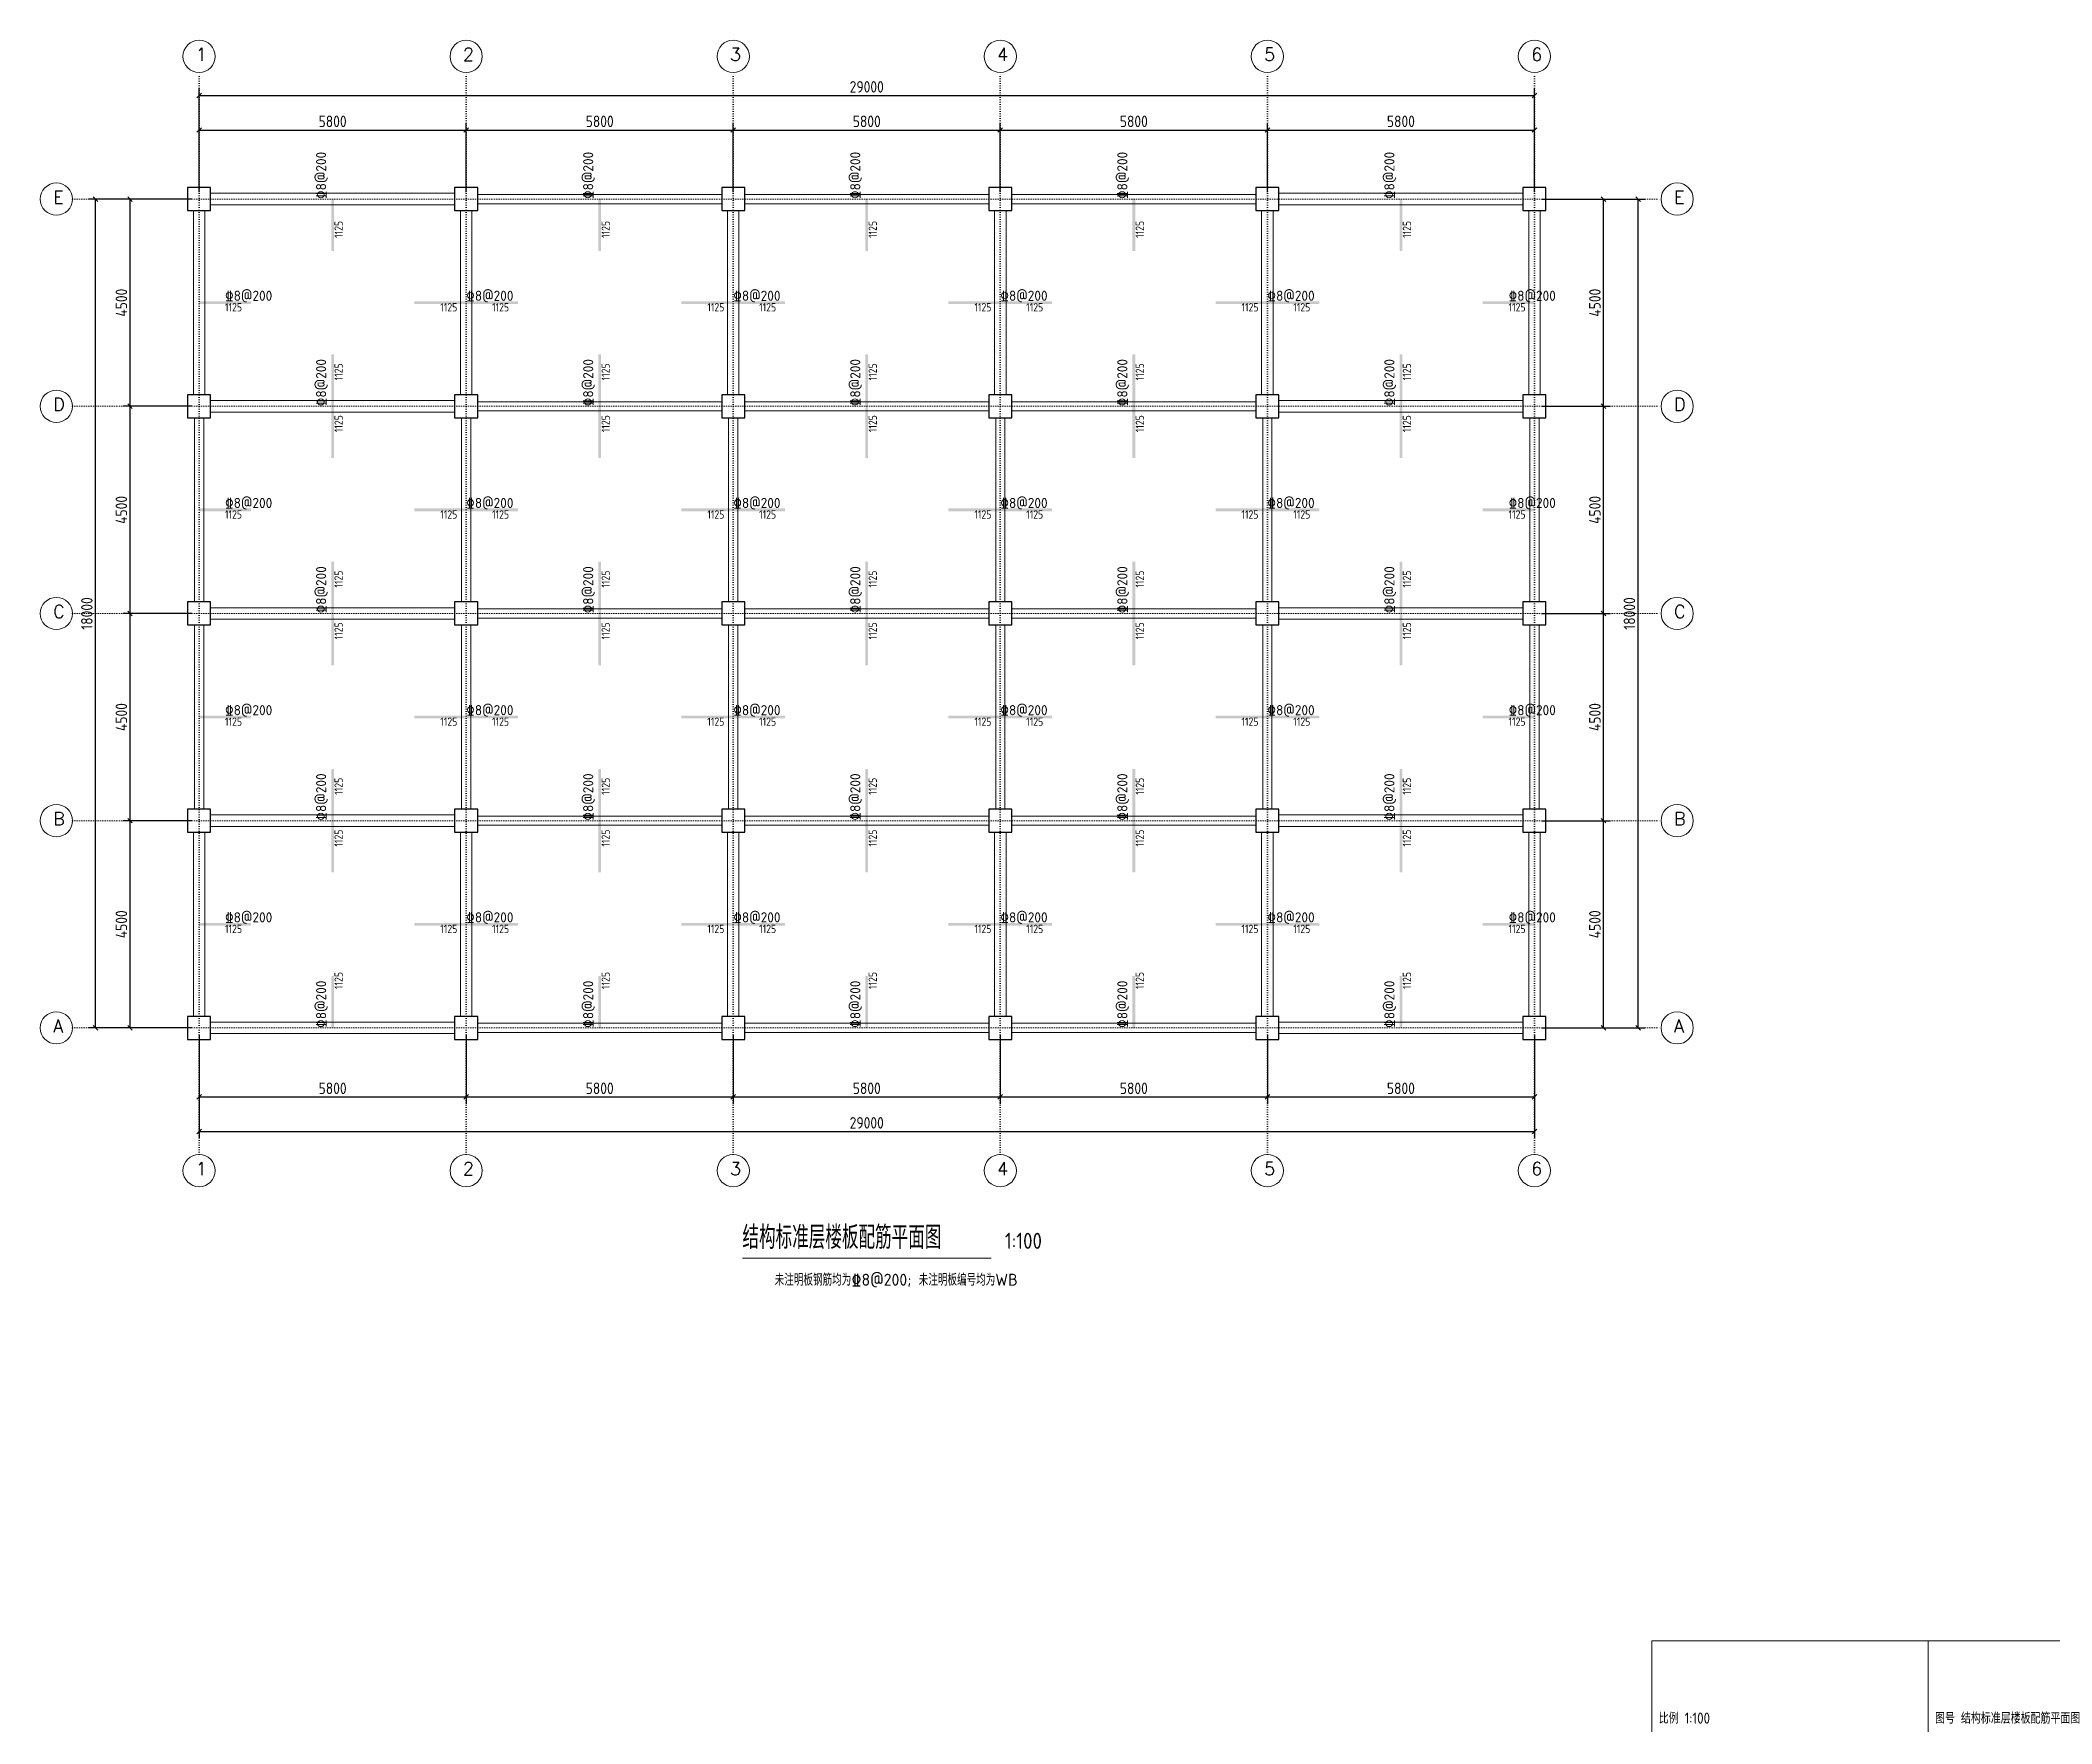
# Model space of a CAD drawing. Header units: millimetres. Extents: x -27550 to 56550, y -21811 to 37589.
# Drawn here: x -3450 to 40235, y -15114 to 21450 of the extents above; entities that cross this region are included whole.
import ezdxf

# ---------------------------------------------------------------- set-up
doc = ezdxf.new("R2010")
doc.units = ezdxf.units.MM
doc.header["$LTSCALE"] = 100
doc.linetypes.add('DOT', pattern=[0.508, 0, -0.508])
for name, color, linetype, lineweight in [('S-AXIS', 3, 'Continuous', 15), ('S-AXIS_TEXT', 7, 'Continuous', 15), ('S-BEAM_CON', 4, 'Continuous', 20), ('S-COLU', 6, 'Continuous', 30), ('S-DIM', 3, 'Continuous', 15), ('S-DOTE', 253, 'DOT', 15), ('S-FLOOR_UP_REIN', 1, 'Continuous', 30), ('S-FLOOR_UP_TEXT', 7, 'Continuous', 15), ('S-TAB', 7, 'Continuous', 15), ('S-TAB_TEXT', 7, 'Continuous', 15), ('S-TEXT', 7, 'Continuous', 15)]:
    doc.layers.add(name, color=color, linetype=linetype, lineweight=lineweight)
doc.styles.add('AXIS', font='txt.shx')
doc.styles.get("Standard").update_dxf_attribs({"font": 'GBENOR', "bigfont": 'GBCBIG'})
doc.styles.add('TSSD_Rein', font='tssdeng.shx', dxfattribs={"bigfont": 'gbcbig.shx'})
doc.dimstyles.new('DIM100', dxfattribs={"dimscale": 100, "dimtxt": 2.5, "dimasz": 2.5, "dimexe": 1.5, "dimexo": 1.5, "dimtad": 1, "dimtxsty": 'Standard', "dimtsz": 0.5, "dimcen": 2.5, "dimclrd": 3, "dimclre": 3, "dimclrt": 7, "dimazin": 3, "dimtfac": 1, "dimtmove": 0, "dimatfit": 3})

msp = doc.modelspace()

# ---------------------------------------------------------------- linework, layer by layer
at = {"layer": 'S-AXIS'}
for centre in [(0, 21100), (5800, 21100), (11600, 21100), (17400, 21100), (23200, 21100), (29000, 21100), (-3100, 18000), (32100, 18000), (-3100, 13500), (32100, 13500), (-3100, 9000), (32100, 9000), (-3100, 4500), (32100, 4500), (-3100, 0), (32100, 0), (0, -3100), (5800, -3100), (11600, -3100), (17400, -3100), (23200, -3100), (29000, -3100)]:
    msp.add_circle(centre, 350, dxfattribs=at)
at = {"layer": 'S-BEAM_CON'}
for p, q in [((250, 18125), (5550, 18125)), ((6050, 18100), (11350, 18100)), ((11850, 18100), (17150, 18100)), ((17650, 18100), (22950, 18100)), ((23450, 18125), (28750, 18125)), ((-125, 13750), (-125, 17750)), ((125, 13750), (125, 17750)), ((250, 17875), (5550, 17875)), ((5675, 13750), (5675, 17750)), ((5925, 13750), (5925, 17750)), ((6050, 17900), (11350, 17900)), ((11475, 13750), (11475, 17750)), ((11725, 13750), (11725, 17750)), ((11850, 17900), (17150, 17900)), ((17275, 13750), (17275, 17750)), ((17525, 13750), (17525, 17750)), ((17650, 17900), (22950, 17900)), ((23075, 13750), (23075, 17750)), ((23325, 13750), (23325, 17750)), ((23450, 17875), (28750, 17875)), ((28875, 13750), (28875, 17750)), ((29125, 13750), (29125, 17750)), ((250, 13625), (5550, 13625)), ((6050, 13600), (11350, 13600)), ((11850, 13600), (17150, 13600)), ((17650, 13600), (22950, 13600)), ((23450, 13625), (28750, 13625)), ((-100, 9250), (-100, 13250)), ((100, 9250), (100, 13250)), ((250, 13375), (5550, 13375)), ((5700, 9250), (5700, 13250)), ((5900, 9250), (5900, 13250)), ((6050, 13400), (11350, 13400)), ((11500, 9250), (11500, 13250)), ((11700, 9250), (11700, 13250)), ((11850, 13400), (17150, 13400)), ((17300, 9250), (17300, 13250)), ((17500, 9250), (17500, 13250)), ((17650, 13400), (22950, 13400)), ((23100, 9250), (23100, 13250)), ((23300, 9250), (23300, 13250)), ((23450, 13375), (28750, 13375)), ((28900, 9250), (28900, 13250)), ((29100, 9250), (29100, 13250)), ((-100, 4750), (-100, 8750)), ((100, 4750), (100, 8750)), ((250, 9125), (5550, 9125)), ((250, 8875), (5550, 8875)), ((5700, 4750), (5700, 8750)), ((5900, 4750), (5900, 8750)), ((6050, 9100), (11350, 9100)), ((6050, 8900), (11350, 8900)), ((11500, 4750), (11500, 8750)), ((11700, 4750), (11700, 8750)), ((11850, 9100), (17150, 9100)), ((11850, 8900), (17150, 8900)), ((17300, 4750), (17300, 8750)), ((17500, 4750), (17500, 8750)), ((17650, 9100), (22950, 9100)), ((17650, 8900), (22950, 8900)), ((23100, 4750), (23100, 8750)), ((23300, 4750), (23300, 8750)), ((23450, 9125), (28750, 9125)), ((23450, 8875), (28750, 8875)), ((28900, 4750), (28900, 8750)), ((29100, 4750), (29100, 8750)), ((250, 4625), (5550, 4625)), ((250, 4375), (5550, 4375)), ((6050, 4600), (11350, 4600)), ((6050, 4400), (11350, 4400)), ((11850, 4600), (17150, 4600)), ((11850, 4400), (17150, 4400)), ((17650, 4600), (22950, 4600)), ((17650, 4400), (22950, 4400)), ((23450, 4625), (28750, 4625)), ((23450, 4375), (28750, 4375)), ((-125, 250), (-125, 4250)), ((125, 250), (125, 4250)), ((5675, 250), (5675, 4250)), ((5925, 250), (5925, 4250)), ((11475, 250), (11475, 4250)), ((11725, 250), (11725, 4250)), ((17275, 250), (17275, 4250)), ((17525, 250), (17525, 4250)), ((23075, 250), (23075, 4250)), ((23325, 250), (23325, 4250)), ((28875, 250), (28875, 4250)), ((29125, 250), (29125, 4250)), ((250, 125), (5550, 125)), ((6050, 100), (11350, 100)), ((11850, 100), (17150, 100)), ((17650, 100), (22950, 100)), ((23450, 125), (28750, 125)), ((250, -125), (5550, -125)), ((6050, -100), (11350, -100)), ((11850, -100), (17150, -100)), ((17650, -100), (22950, -100)), ((23450, -125), (28750, -125))]:
    msp.add_line(p, q, dxfattribs=at)
at = {"layer": 'S-COLU'}
for points in [[(-250, 17750), (250, 17750), (250, 18250), (-250, 18250), (-250, 17750)], [(5550, 17750), (6050, 17750), (6050, 18250), (5550, 18250), (5550, 17750)], [(11350, 17750), (11850, 17750), (11850, 18250), (11350, 18250), (11350, 17750)], [(17150, 17750), (17650, 17750), (17650, 18250), (17150, 18250), (17150, 17750)], [(22950, 17750), (23450, 17750), (23450, 18250), (22950, 18250), (22950, 17750)], [(28750, 17750), (29250, 17750), (29250, 18250), (28750, 18250), (28750, 17750)], [(-250, 13250), (250, 13250), (250, 13750), (-250, 13750), (-250, 13250)], [(5550, 13250), (6050, 13250), (6050, 13750), (5550, 13750), (5550, 13250)], [(11350, 13250), (11850, 13250), (11850, 13750), (11350, 13750), (11350, 13250)], [(17150, 13250), (17650, 13250), (17650, 13750), (17150, 13750), (17150, 13250)], [(22950, 13250), (23450, 13250), (23450, 13750), (22950, 13750), (22950, 13250)], [(28750, 13250), (29250, 13250), (29250, 13750), (28750, 13750), (28750, 13250)], [(-250, 8750), (250, 8750), (250, 9250), (-250, 9250), (-250, 8750)], [(5550, 8750), (6050, 8750), (6050, 9250), (5550, 9250), (5550, 8750)], [(11350, 8750), (11850, 8750), (11850, 9250), (11350, 9250), (11350, 8750)], [(17150, 8750), (17650, 8750), (17650, 9250), (17150, 9250), (17150, 8750)], [(22950, 8750), (23450, 8750), (23450, 9250), (22950, 9250), (22950, 8750)], [(28750, 8750), (29250, 8750), (29250, 9250), (28750, 9250), (28750, 8750)], [(-250, 4250), (250, 4250), (250, 4750), (-250, 4750), (-250, 4250)], [(5550, 4250), (6050, 4250), (6050, 4750), (5550, 4750), (5550, 4250)], [(11350, 4250), (11850, 4250), (11850, 4750), (11350, 4750), (11350, 4250)], [(17150, 4250), (17650, 4250), (17650, 4750), (17150, 4750), (17150, 4250)], [(22950, 4250), (23450, 4250), (23450, 4750), (22950, 4750), (22950, 4250)], [(28750, 4250), (29250, 4250), (29250, 4750), (28750, 4750), (28750, 4250)], [(-250, -250), (250, -250), (250, 250), (-250, 250), (-250, -250)], [(5550, -250), (6050, -250), (6050, 250), (5550, 250), (5550, -250)], [(11350, -250), (11850, -250), (11850, 250), (11350, 250), (11350, -250)], [(17150, -250), (17650, -250), (17650, 250), (17150, 250), (17150, -250)], [(22950, -250), (23450, -250), (23450, 250), (22950, 250), (22950, -250)], [(28750, -250), (29250, -250), (29250, 250), (28750, 250), (28750, -250)]]:
    msp.add_lwpolyline(points, close=True, dxfattribs=at)
at = {"layer": 'S-DOTE'}
for p, q in [((0, -2750), (0, 20750)), ((5800, -2750), (5800, 20750)), ((11600, -2750), (11600, 20750)), ((17400, -2750), (17400, 20750)), ((23200, -2750), (23200, 20750)), ((29000, -2750), (29000, 20750)), ((-2750, 18000), (31750, 18000)), ((-2750, 13500), (31750, 13500)), ((-2750, 9000), (31750, 9000)), ((-2750, 4500), (31750, 4500)), ((-2750, 0), (31750, 0))]:
    msp.add_line(p, q, dxfattribs=at)
at = {"layer": 'S-FLOOR_UP_REIN'}
for points in [[(2870, 16875), (2930, 16875), (2870, 18000), (2930, 18000)], [(8670, 16875), (8730, 16875), (8670, 18000), (8730, 18000)], [(14470, 16875), (14530, 16875), (14470, 18000), (14530, 18000)], [(20270, 16875), (20330, 16875), (20270, 18000), (20330, 18000)], [(26070, 16875), (26130, 16875), (26070, 18000), (26130, 18000)], [(0, 15720), (1125, 15720), (0, 15780), (1125, 15780)], [(4675, 15720), (6925, 15720), (4675, 15780), (6925, 15780)], [(10475, 15720), (12725, 15720), (10475, 15780), (12725, 15780)], [(16275, 15720), (18525, 15720), (16275, 15780), (18525, 15780)], [(22075, 15720), (24325, 15720), (22075, 15780), (24325, 15780)], [(27875, 15720), (29000, 15720), (27875, 15780), (29000, 15780)], [(2870, 12375), (2930, 12375), (2870, 14625), (2930, 14625)], [(8670, 12375), (8730, 12375), (8670, 14625), (8730, 14625)], [(14470, 12375), (14530, 12375), (14470, 14625), (14530, 14625)], [(20270, 12375), (20330, 12375), (20270, 14625), (20330, 14625)], [(26070, 12375), (26130, 12375), (26070, 14625), (26130, 14625)], [(0, 11220), (1125, 11220), (0, 11280), (1125, 11280)], [(4675, 11220), (6925, 11220), (4675, 11280), (6925, 11280)], [(10475, 11220), (12725, 11220), (10475, 11280), (12725, 11280)], [(16275, 11220), (18525, 11220), (16275, 11280), (18525, 11280)], [(22075, 11220), (24325, 11220), (22075, 11280), (24325, 11280)], [(27875, 11220), (29000, 11220), (27875, 11280), (29000, 11280)], [(2870, 7875), (2930, 7875), (2870, 10125), (2930, 10125)], [(8670, 7875), (8730, 7875), (8670, 10125), (8730, 10125)], [(14470, 7875), (14530, 7875), (14470, 10125), (14530, 10125)], [(20270, 7875), (20330, 7875), (20270, 10125), (20330, 10125)], [(26070, 7875), (26130, 7875), (26070, 10125), (26130, 10125)], [(0, 6720), (1125, 6720), (0, 6780), (1125, 6780)], [(4675, 6720), (6925, 6720), (4675, 6780), (6925, 6780)], [(10475, 6720), (12725, 6720), (10475, 6780), (12725, 6780)], [(16275, 6720), (18525, 6720), (16275, 6780), (18525, 6780)], [(22075, 6720), (24325, 6720), (22075, 6780), (24325, 6780)], [(27875, 6720), (29000, 6720), (27875, 6780), (29000, 6780)], [(2870, 3375), (2930, 3375), (2870, 5625), (2930, 5625)], [(8670, 3375), (8730, 3375), (8670, 5625), (8730, 5625)], [(14470, 3375), (14530, 3375), (14470, 5625), (14530, 5625)], [(20270, 3375), (20330, 3375), (20270, 5625), (20330, 5625)], [(26070, 3375), (26130, 3375), (26070, 5625), (26130, 5625)], [(0, 2220), (1125, 2220), (0, 2280), (1125, 2280)], [(4675, 2220), (6925, 2220), (4675, 2280), (6925, 2280)], [(10475, 2220), (12725, 2220), (10475, 2280), (12725, 2280)], [(16275, 2220), (18525, 2220), (16275, 2280), (18525, 2280)], [(22075, 2220), (24325, 2220), (22075, 2280), (24325, 2280)], [(27875, 2220), (29000, 2220), (27875, 2280), (29000, 2280)], [(2870, 0), (2930, 0), (2870, 1125), (2930, 1125)], [(8670, 0), (8730, 0), (8670, 1125), (8730, 1125)], [(14470, 0), (14530, 0), (14470, 1125), (14530, 1125)], [(20270, 0), (20330, 0), (20270, 1125), (20330, 1125)], [(26070, 0), (26130, 0), (26070, 1125), (26130, 1125)]]:
    msp.add_solid(points, dxfattribs=at)
at = {"layer": 'S-TAB'}
for p, q in [((55550, -13311.091), (31550, -13311.091)), ((31550, -13311.091), (31550, -19311.091)), ((37550, -16611.091), (37550, -13311.091))]:
    msp.add_line(p, q, dxfattribs=at)
at = {"layer": 'S-TEXT'}
msp.add_line((11800, -5000), (17200, -5000), dxfattribs=at)

# ---------------------------------------------------------------- texts
at = {"layer": 'S-AXIS_TEXT', "style": 'AXIS'}
for s, p in [('1', (-70, 21002)), ('2', (5730, 21002)), ('3', (11530, 21002)), ('4', (17330, 21002)), ('5', (23130, 21002)), ('6', (28930, 21002)), ('E', (-3170, 17902)), ('E', (32030, 17902)), ('D', (-3170, 13402)), ('D', (32030, 13402)), ('C', (-3170, 8902)), ('C', (32030, 8902)), ('B', (-3170, 4402)), ('B', (32030, 4402)), ('A', (-3170, -98)), ('A', (32030, -98)), ('1', (-70, -3198)), ('2', (5730, -3198)), ('3', (11530, -3198)), ('4', (17330, -3198)), ('5', (23130, -3198)), ('6', (28930, -3198))]:
    msp.add_text(s, height=280, dxfattribs=at).set_placement(p)
at = {"layer": 'S-FLOOR_UP_TEXT', "style": 'TSSD_Rein'}
for p in [(2760, 18000), (8560, 18000), (14360, 18000), (20160, 18000), (25960, 18000), (2760, 13500), (8560, 13500), (14360, 13500), (20160, 13500), (25960, 13500), (2760, 9000), (8560, 9000), (14360, 9000), (20160, 9000), (25960, 9000), (2760, 4500), (8560, 4500), (14360, 4500), (20160, 4500), (25960, 4500), (2760, 0), (8560, 0), (14360, 0), (20160, 0), (25960, 0)]:
    msp.add_text('%%1328@200', height=220, rotation=90, dxfattribs=at).set_placement(p)
at = {"layer": 'S-FLOOR_UP_TEXT'}
for p in [(3120, 17156.25), (8920, 17156.25), (14720, 17156.25), (20520, 17156.25), (26320, 17156.25), (3120, 14062.5), (8920, 14062.5), (14720, 14062.5), (20520, 14062.5), (26320, 14062.5), (3120, 12937.5), (8920, 12937.5), (14720, 12937.5), (20520, 12937.5), (26320, 12937.5), (3120, 9562.5), (8920, 9562.5), (14720, 9562.5), (20520, 9562.5), (26320, 9562.5), (3120, 8437.5), (8920, 8437.5), (14720, 8437.5), (20520, 8437.5), (26320, 8437.5), (3120, 5062.5), (8920, 5062.5), (14720, 5062.5), (20520, 5062.5), (26320, 5062.5), (3120, 3937.5), (8920, 3937.5), (14720, 3937.5), (20520, 3937.5), (26320, 3937.5), (3120, 843.75), (8920, 843.75), (14720, 843.75), (20520, 843.75), (26320, 843.75)]:
    msp.add_text('1125', height=180, rotation=90, dxfattribs=at).set_placement(p)
for p in [(562.5, 15560), (5237.5, 15560), (6362.5, 15560), (11037.5, 15560), (12162.5, 15560), (16837.5, 15560), (17962.5, 15560), (22637.5, 15560), (23762.5, 15560), (28437.5, 15560), (562.5, 11060), (5237.5, 11060), (6362.5, 11060), (11037.5, 11060), (12162.5, 11060), (16837.5, 11060), (17962.5, 11060), (22637.5, 11060), (23762.5, 11060), (28437.5, 11060), (562.5, 6560), (5237.5, 6560), (6362.5, 6560), (11037.5, 6560), (12162.5, 6560), (16837.5, 6560), (17962.5, 6560), (22637.5, 6560), (23762.5, 6560), (28437.5, 6560), (562.5, 2060), (5237.5, 2060), (6362.5, 2060), (11037.5, 2060), (12162.5, 2060), (16837.5, 2060), (17962.5, 2060), (22637.5, 2060), (23762.5, 2060), (28437.5, 2060)]:
    msp.add_text('1125', height=180, dxfattribs=at).set_placement(p)
at = {"layer": 'S-FLOOR_UP_TEXT', "style": 'TSSD_Rein'}
for p in [(562.5, 15790), (5800, 15790), (11600, 15790), (17400, 15790), (23200, 15790), (28437.5, 15790), (562.5, 11290), (5800, 11290), (11600, 11290), (17400, 11290), (23200, 11290), (28437.5, 11290), (562.5, 6790), (5800, 6790), (11600, 6790), (17400, 6790), (23200, 6790), (28437.5, 6790), (562.5, 2290), (5800, 2290), (11600, 2290), (17400, 2290), (23200, 2290), (28437.5, 2290)]:
    msp.add_text('%%1328@200', height=220, dxfattribs=at).set_placement(p)
at = {"layer": 'S-TAB_TEXT'}
for s, p in [('比例 1:100', (31700, -15111.091)), ('图号 结构标准层楼板配筋平面图', (37700, -15111.091))]:
    msp.add_text(s, height=240, dxfattribs=at).set_placement(p)
at = {"layer": 'S-TEXT'}
for s, height, p in [('结构标准层楼板配筋平面图', 500, (11800, -4800)), ('1:100', 350, (17500, -4800))]:
    msp.add_text(s, height=height, dxfattribs=at).set_placement(p)
at = {"layer": 'S-TEXT', "style": 'TSSD_Rein'}
msp.add_text('未注明板钢筋均为%%1328@200; 未注明板编号均为WB', height=260, dxfattribs=at).set_placement((12500, -5600))

# ---------------------------------------------------------------- dimensions: what is measured, and where the dimension line sits
at = {"layer": 'S-DIM'}
for base, p1, p2 in [((0, 20250), (0, 18000), (29000, 18000)), ((0, 19500), (0, 18000), (5800, 18000)), ((5800, 19500), (5800, 18000), (11600, 18000)), ((11600, 19500), (11600, 18000), (17400, 18000)), ((17400, 19500), (17400, 18000), (23200, 18000)), ((23200, 19500), (23200, 18000), (29000, 18000)), ((0, -1500), (0, 0), (5800, 0)), ((0, -2250), (0, 0), (29000, 0)), ((5800, -1500), (5800, 0), (11600, 0)), ((11600, -1500), (11600, 0), (17400, 0)), ((17400, -1500), (17400, 0), (23200, 0)), ((23200, -1500), (23200, 0), (29000, 0))]:
    msp.add_linear_dim(base=base, p1=p1, p2=p2, dimstyle='DIM100', dxfattribs=at).render()
for base, p1, p2 in [((-2250, 0), (0, 0), (0, 18000)), ((-1500, 13500), (0, 13500), (0, 18000)), ((30500, 13500), (29000, 13500), (29000, 18000)), ((31250, 0), (29000, 0), (29000, 18000)), ((-1500, 9000), (0, 9000), (0, 13500)), ((30500, 9000), (29000, 9000), (29000, 13500)), ((-1500, 4500), (0, 4500), (0, 9000)), ((30500, 4500), (29000, 4500), (29000, 9000)), ((-1500, 0), (0, 0), (0, 4500)), ((30500, 0), (29000, 0), (29000, 4500))]:
    msp.add_linear_dim(base=base, p1=p1, p2=p2, angle=90, dimstyle='DIM100', dxfattribs=at).render()

doc.saveas('drawing.dxf')
